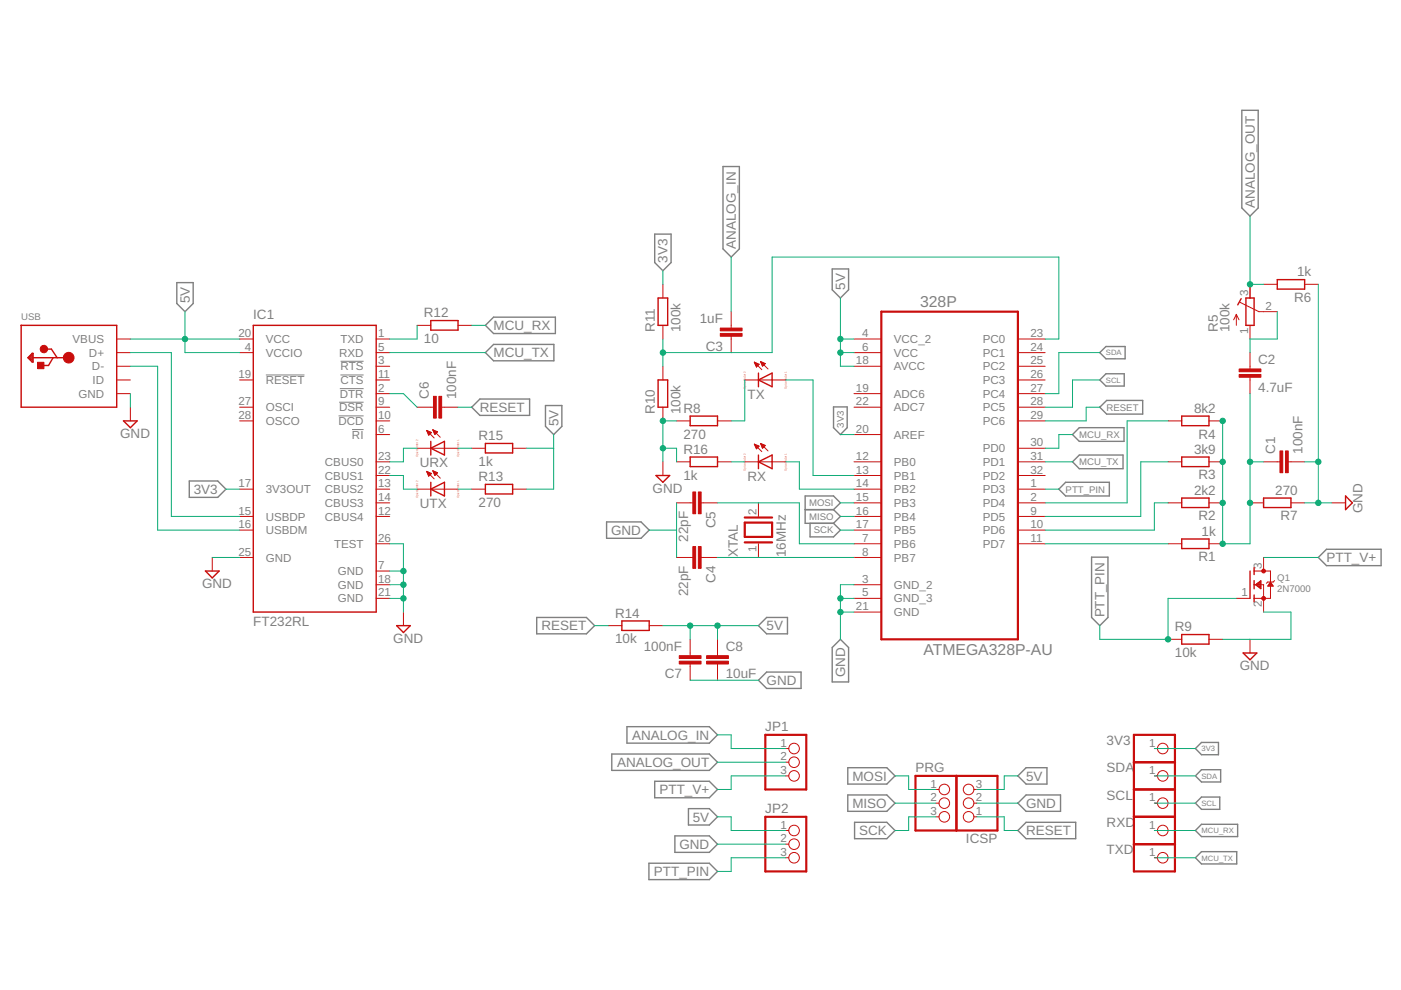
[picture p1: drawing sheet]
<svg xmlns="http://www.w3.org/2000/svg" width="297mm" height="210mm" viewBox="0 0 297 210" stroke-linecap="round" stroke-linejoin="round" font-family="sans-serif">
<defs><g id="words">
<g font-size="3.3" fill="#808080">
<text x="195.1" y="65">328P</text>
<text x="195.8" y="138.9">ATMEGA328P-AU</text>
</g>
<g font-size="2.9" fill="#808080">
<text x="266" y="44.1" transform="rotate(-90 266 44.1)">ANALOG_OUT</text>
<text x="156" y="52.8" transform="rotate(-90 156 52.8)">ANALOG_IN</text>
<text x="141.6" y="55.7" transform="rotate(-90 141.6 55.7)">3V3</text>
<text x="275" y="58.6">1k</text>
<text x="40.2" y="64.3" transform="rotate(-90 40.2 64.3)">5V</text>
<text x="179.2" y="61.5" transform="rotate(-90 179.2 61.5)">5V</text>
<text x="274.4" y="64">R6</text>
<text x="53.7" y="67.5">IC1</text>
<text x="89.9" y="67.3">R12</text>
<text x="104.6" y="70">MCU_RX</text>
<text x="138.8" y="70.4" transform="rotate(-90 138.8 70.4)">R11</text>
<text x="144.3" y="70.4" transform="rotate(-90 144.3 70.4)">100k</text>
<text x="148.3" y="68.5">1uF</text>
<text x="258.2" y="70.4" transform="rotate(-90 258.2 70.4)">R5</text>
<text x="260.7" y="70.4" transform="rotate(-90 260.7 70.4)">100k</text>
<text x="89.9" y="72.7">10</text>
<text x="104.6" y="75.8">MCU_TX</text>
<text x="149.6" y="74.3">C3</text>
<text x="266.8" y="77.2">C2</text>
<text x="266.8" y="83">4.7uF</text>
<text x="90.9" y="84.6" transform="rotate(-90 90.9 84.6)">C6</text>
<text x="96.7" y="84.6" transform="rotate(-90 96.7 84.6)">100nF</text>
<text x="101.8" y="87.4">RESET</text>
<text x="138.8" y="87.8" transform="rotate(-90 138.8 87.8)">R10</text>
<text x="144.3" y="87.8" transform="rotate(-90 144.3 87.8)">100k</text>
<text x="144.9" y="87.5">R8</text>
<text x="158.5" y="84.6">TX</text>
<text x="253.2" y="87.5">8k2</text>
<text x="25.5" y="92.9">GND</text>
<text x="101.5" y="93.3">R15</text>
<text x="118.4" y="90.4" transform="rotate(-90 118.4 90.4)">5V</text>
<text x="144.9" y="93">270</text>
<text x="254.1" y="93">R4</text>
<text x="89" y="99.1">URX</text>
<text x="101.5" y="98.8">1k</text>
<text x="144.9" y="101.7">1k</text>
<text x="144.9" y="96.2">R16</text>
<text x="158.5" y="102">RX</text>
<text x="253.2" y="96.2">3k9</text>
<text x="254.1" y="101.7">R3</text>
<text x="270.4" y="96.2" transform="rotate(-90 270.4 96.2)">C1</text>
<text x="276.2" y="96.2" transform="rotate(-90 276.2 96.2)">100nF</text>
<text x="41.1" y="104.7">3V3</text>
<text x="89" y="107.8">UTX</text>
<text x="101.5" y="107.5">270</text>
<text x="101.5" y="102">R13</text>
<text x="138.4" y="104.4">GND</text>
<text x="253.2" y="104.9">2k2</text>
<text x="270.4" y="104.9">270</text>
<text x="129.6" y="113.4">GND</text>
<text x="151.7" y="112" transform="rotate(-90 151.7 112)">C5</text>
<text x="254.1" y="110.3">R2</text>
<text x="254.8" y="113.6">1k</text>
<text x="271.5" y="110.3">R7</text>
<text x="288.9" y="108.8" transform="rotate(-90 288.9 108.8)">GND</text>
<text x="145.9" y="114.9" transform="rotate(-90 145.9 114.9)">22pF</text>
<text x="156.5" y="118.2" transform="rotate(-90 156.5 118.2)">XTAL</text>
<text x="166.6" y="118.2" transform="rotate(-90 166.6 118.2)">16MHz</text>
<text x="254.1" y="119">R1</text>
<text x="281.2" y="119.2">PTT_V+</text>
<text x="42.8" y="124.7">GND</text>
<text x="151.7" y="123.6" transform="rotate(-90 151.7 123.6)">C4</text>
<text x="130.4" y="131">R14</text>
<text x="145.9" y="126.4" transform="rotate(-90 145.9 126.4)">22pF</text>
<text x="234.2" y="130.9" transform="rotate(-90 234.2 130.9)">PTT_PIN</text>
<text x="53.7" y="132.7">FT232RL</text>
<text x="83.4" y="136.3">GND</text>
<text x="114.8" y="133.7">RESET</text>
<text x="130.4" y="136.4">10k</text>
<text x="162.5" y="133.7">5V</text>
<text x="249.1" y="133.8">R9</text>
<text x="136.5" y="138">100nF</text>
<text x="140.9" y="143.8">C7</text>
<text x="153.9" y="143.8">10uF</text>
<text x="153.9" y="138">C8</text>
<text x="179.2" y="143.6" transform="rotate(-90 179.2 143.6)">GND</text>
<text x="249.1" y="139.3">10k</text>
<text x="262.9" y="142.1">GND</text>
<text x="162.5" y="145.3">GND</text>
<text x="162.3" y="155.1">JP1</text>
<text x="134" y="156.8">ANALOG_IN</text>
<text x="234.6" y="158">3V3</text>
<text x="130.8" y="162.6">ANALOG_OUT</text>
<text x="180.7" y="165.5">MOSI</text>
<text x="194.1" y="163.8">PRG</text>
<text x="217.5" y="165.5">5V</text>
<text x="234.6" y="163.8">SDA</text>
<text x="139.8" y="168.4">PTT_V+</text>
<text x="162.3" y="172.5">JP2</text>
<text x="180.7" y="171.3">MISO</text>
<text x="217.5" y="171.3">GND</text>
<text x="234.6" y="169.6">SCL</text>
<text x="144" y="180">GND</text>
<text x="146.9" y="174.2">5V</text>
<text x="182.1" y="177.1">SCK</text>
<text x="204.8" y="178.8">ICSP</text>
<text x="217.5" y="177.1">RESET</text>
<text x="234.6" y="175.4">RXD</text>
<text x="138.6" y="185.8">PTT_PIN</text>
<text x="234.6" y="181.1">TXD</text>
</g>
<g font-size="2.5" fill="#808080">
<text x="264.6" y="62.8" transform="rotate(-90 264.6 62.8)">3</text>
<text x="268.3" y="65.7">2</text>
<text x="50.6" y="71.5">20</text>
<text x="80.2" y="71.5">1</text>
<text x="182.8" y="71.5">4</text>
<text x="218.5" y="71.5">23</text>
<text x="264.6" y="70.8" transform="rotate(-90 264.6 70.8)">1</text>
<text x="15.4" y="72.7">VBUS</text>
<text x="18.9" y="75.6">D+</text>
<text x="51.9" y="74.4">4</text>
<text x="56.4" y="72.7">VCC</text>
<text x="56.4" y="75.6">VCCIO</text>
<text x="71.9" y="75.6">RXD</text>
<text x="72.2" y="72.7">TXD</text>
<text x="80.2" y="74.4">5</text>
<text x="80.2" y="77.3">3</text>
<text x="181.5" y="77.3">18</text>
<text x="182.8" y="74.4">6</text>
<text x="189.5" y="72.7">VCC_2</text>
<text x="189.5" y="75.6">VCC</text>
<text x="208.4" y="72.7">PC0</text>
<text x="208.4" y="75.6">PC1</text>
<text x="218.5" y="74.4">24</text>
<text x="218.5" y="77.3">25</text>
<text x="19.5" y="78.5">D-</text>
<text x="19.6" y="81.4">ID</text>
<text x="50.6" y="80.2">19</text>
<text x="56.4" y="81.4">RESET</text>
<text x="72.2" y="81.4">CTS</text>
<text x="72.2" y="78.5">RTS</text>
<text x="80.2" y="80.2">11</text>
<text x="80.2" y="83">2</text>
<text x="181.5" y="83">19</text>
<text x="189.5" y="78.5">AVCC</text>
<text x="208.4" y="78.5">PC2</text>
<text x="208.4" y="81.4">PC3</text>
<text x="218.5" y="80.2">26</text>
<text x="218.5" y="83">27</text>
<text x="16.6" y="84.3">GND</text>
<text x="50.6" y="88.8">28</text>
<text x="50.6" y="85.9">27</text>
<text x="56.4" y="87.2">OSCI</text>
<text x="71.9" y="87.2">DSR</text>
<text x="72" y="84.3">DTR</text>
<text x="80.2" y="85.9">9</text>
<text x="80.2" y="88.8">10</text>
<text x="181.5" y="85.9">22</text>
<text x="189.5" y="84.3">ADC6</text>
<text x="189.5" y="87.2">ADC7</text>
<text x="208.4" y="84.3">PC4</text>
<text x="208.4" y="87.2">PC5</text>
<text x="218.5" y="85.9">28</text>
<text x="218.5" y="88.8">29</text>
<text x="56.4" y="90.1">OSCO</text>
<text x="71.8" y="90.1">DCD</text>
<text x="74.6" y="93">RI</text>
<text x="80.2" y="91.7">6</text>
<text x="181.5" y="91.7">20</text>
<text x="189.5" y="93">AREF</text>
<text x="208.4" y="90.1">PC6</text>
<text x="208.4" y="95.9">PD0</text>
<text x="218.5" y="94.6">30</text>
<text x="68.9" y="98.8">CBUS0</text>
<text x="68.9" y="101.7">CBUS1</text>
<text x="80.2" y="97.5">23</text>
<text x="80.2" y="100.4">22</text>
<text x="181.5" y="97.5">12</text>
<text x="181.5" y="100.4">13</text>
<text x="189.5" y="98.8">PB0</text>
<text x="189.5" y="101.7">PB1</text>
<text x="208.4" y="98.8">PD1</text>
<text x="208.4" y="101.7">PD2</text>
<text x="218.5" y="97.5">31</text>
<text x="218.5" y="100.4">32</text>
<text x="50.6" y="103.3">17</text>
<text x="56.4" y="104.6">3V3OUT</text>
<text x="68.9" y="104.6">CBUS2</text>
<text x="68.9" y="107.5">CBUS3</text>
<text x="80.2" y="103.3">13</text>
<text x="80.2" y="106.2">14</text>
<text x="181.5" y="103.3">14</text>
<text x="181.5" y="106.2">15</text>
<text x="189.5" y="104.6">PB2</text>
<text x="189.5" y="107.5">PB3</text>
<text x="208.4" y="104.6">PD3</text>
<text x="208.4" y="107.5">PD4</text>
<text x="218.5" y="103.3">1</text>
<text x="218.5" y="106.2">2</text>
<text x="50.6" y="109.1">15</text>
<text x="50.6" y="112">16</text>
<text x="56.4" y="110.4">USBDP</text>
<text x="56.4" y="113.3">USBDM</text>
<text x="68.9" y="110.4">CBUS4</text>
<text x="80.2" y="109.1">12</text>
<text x="160.4" y="109.1" transform="rotate(-90 160.4 109.1)">2</text>
<text x="181.5" y="109.1">16</text>
<text x="181.5" y="112">17</text>
<text x="189.5" y="110.4">PB4</text>
<text x="189.5" y="113.3">PB5</text>
<text x="208.4" y="110.4">PD5</text>
<text x="208.4" y="113.3">PD6</text>
<text x="218.5" y="109.1">9</text>
<text x="218.5" y="112">10</text>
<text x="50.6" y="117.8">25</text>
<text x="56.4" y="119.1">GND</text>
<text x="70.8" y="116.2">TEST</text>
<text x="80.2" y="114.9">26</text>
<text x="160.4" y="117.1" transform="rotate(-90 160.4 117.1)">1</text>
<text x="182.8" y="114.9">7</text>
<text x="182.8" y="117.8">8</text>
<text x="189.5" y="116.2">PB6</text>
<text x="189.5" y="119.1">PB7</text>
<text x="208.4" y="116.2">PD7</text>
<text x="218.5" y="114.9">11</text>
<text x="71.6" y="121.9">GND</text>
<text x="71.6" y="124.8">GND</text>
<text x="80.2" y="120.7">7</text>
<text x="80.2" y="123.6">18</text>
<text x="182.8" y="123.6">3</text>
<text x="189.5" y="124.8">GND_2</text>
<text x="267.5" y="120.7" transform="rotate(-90 267.5 120.7)">3</text>
<text x="71.6" y="127.7">GND</text>
<text x="80.2" y="126.5">21</text>
<text x="181.5" y="129.4">21</text>
<text x="182.8" y="126.5">5</text>
<text x="189.5" y="127.7">GND_3</text>
<text x="189.5" y="130.6">GND</text>
<text x="263.2" y="126.5">1</text>
<text x="267.5" y="128.7" transform="rotate(-90 267.5 128.7)">2</text>
<text x="165.5" y="158.3">1</text>
<text x="165.5" y="161.2">2</text>
<text x="243.6" y="158.3">1</text>
<text x="165.5" y="164.1">3</text>
<text x="197.3" y="167">1</text>
<text x="206.9" y="167">3</text>
<text x="243.6" y="164.1">1</text>
<text x="197.3" y="169.9">2</text>
<text x="197.3" y="172.8">3</text>
<text x="206.9" y="172.8">1</text>
<text x="206.9" y="169.9">2</text>
<text x="243.6" y="169.9">1</text>
<text x="165.5" y="175.7">1</text>
<text x="165.5" y="178.6">2</text>
<text x="243.6" y="175.7">1</text>
<text x="165.5" y="181.5">3</text>
<text x="243.6" y="181.5">1</text>
</g>
<g font-size="2" fill="#808080">
<text x="4.5" y="67.8">USB</text>
<text x="234.6" y="87.1">RESET</text>
<text x="178.9" y="90.7" transform="rotate(-90 178.9 90.7)">3V3</text>
<text x="228.8" y="92.9">MCU_RX</text>
<text x="228.8" y="98.6">MCU_TX</text>
<text x="171.5" y="107.3">MOSI</text>
<text x="225.9" y="104.4">PTT_PIN</text>
<text x="171.5" y="110.2">MISO</text>
<text x="172.6" y="113.1">SCK</text>
<text x="270.8" y="125.4">2N7000</text>
<text x="270.8" y="123.3">Q1</text>
</g>
<g font-size="1.6" fill="#808080">
<text x="234.5" y="75.3">SDA</text>
<text x="234.5" y="81.1">SCL</text>
<text x="254.7" y="159.3">3V3</text>
<text x="254.7" y="165.1">SDA</text>
<text x="254.7" y="170.9">SCL</text>
<text x="254.7" y="176.7">MCU_RX</text>
<text x="254.7" y="182.4">MCU_TX</text>
</g>
<g font-size=".6" fill="#ffba08">
<text x="158.1" y="82.4" transform="rotate(-90 158.1 82.4)">SpiceOrder 2</text>
<text x="166.8" y="82.4" transform="rotate(-90 166.8 82.4)">SpiceOrder 1</text>
<text x="88.7" y="96.9" transform="rotate(-90 88.7 96.9)">SpiceOrder 2</text>
<text x="97.4" y="96.9" transform="rotate(-90 97.4 96.9)">SpiceOrder 1</text>
<text x="158.1" y="99.8" transform="rotate(-90 158.1 99.8)">SpiceO</text>
<text x="158.1" y="97.7" transform="rotate(-90 158.1 97.7)">rder 2</text>
<text x="166.8" y="99.8" transform="rotate(-90 166.8 99.8)">SpiceO</text>
<text x="166.8" y="97.7" transform="rotate(-90 166.8 97.7)">rder 1</text>
<text x="88.7" y="105.6" transform="rotate(-90 88.7 105.6)">SpiceOrder 2</text>
<text x="97.4" y="105.6" transform="rotate(-90 97.4 105.6)">SpiceOrder 1</text>
</g>
</g></defs>
<path d="M56.4 79.5h8.2M72.2 79.5h4.9M72.2 76.6h4.9M71.8 88.2h5.3M71.9 85.3h5.2M72.1 82.4h5M74.6 91.1h2.5" fill="none" stroke="#808080" stroke-width=".21"/>
<g fill="none" stroke="#808080" stroke-width=".3">
<path d="M153.3 35.3h3.5v17.5l-1.8 1.7-1.7-1.7zM263.3 23.4h3.5v20.7l-1.8 1.7-1.7-1.7zM37.5 59.9h3.5v4.4l-1.8 1.8-1.7-1.8zM138.8 49.6h3.5v6.1l-1.8 1.7-1.7-1.7zM176.4 57h3.5v4.4l-1.7 1.8-1.8-1.8zM102.9 74.8l1.7-1.8h12.8v3.5h-12.8zM102.9 69l1.7-1.8h13.2v3.5h-13.2zM233.2 74.8l1.3-1.3h4v2.6h-4zM100 86.3l1.7-1.7h10.6v3.5h-10.6zM115.7 86h3.4v4.4l-1.7 1.7-1.7-1.7zM176.7 86.3h2.9v4.4l-1.4 1.4-1.5-1.4zM227.4 97.9l1.4-1.4h9.3v2.9h-9.3z"/>
<path d="M228.8 90.7h9.5v2.9h-9.5l-1.4-1.5zM233.2 86.3l1.4-1.4h7.7v2.9h-7.7zM233.2 80.6l1.3-1.4h3.9v2.7h-3.9zM40.1 102h6.1l1.7 1.7-1.7 1.8h-6.1zM128.6 110.7h7.3l1.7 1.7-1.7 1.7h-7.3zM170.7 108.1h6M171.7 111v2.8h5l1.5-1.4-1.5-1.4M176.7 108.1l1.5-1.5-1.5-1.4h-6v5.8h6M176.7 108.1l1.5 1.4-1.5 1.5M225.9 102.3h9.3v2.9h-9.3l-1.4-1.5zM231.4 118.1h3.5v12.8l-1.7 1.8-1.8-1.8zM279.5 118.2l1.7-1.7h11.6v3.4h-11.6z"/>
<path d="M113.8 130.9h10.5l1.8 1.8-1.8 1.7h-10.5zM160.8 132.7l1.7-1.8h4.5v3.5h-4.5zM178.2 135.6l1.7 1.7v7.3h-3.5v-7.3zM129.7 159.9h20.7l1.7 1.7-1.7 1.7h-20.7zM132.9 154.1h17.5l1.7 1.7-1.7 1.8h-17.5zM160.8 144.2l1.7-1.7h7.3v3.5h-7.3zM253.4 158.7l1.3-1.3h3.6v2.6h-3.6zM138.8 165.7h11.6l1.7 1.7-1.7 1.7h-11.6zM143.1 177.2h7.3l1.7 1.8-1.7 1.7h-7.3zM146 171.4h4.4l1.7 1.8-1.7 1.7h-4.4zM179.7 168.6h8.3l1.8 1.7-1.8 1.7h-8.3zM179.7 162.8h8.3l1.8 1.7-1.8 1.7h-8.3z"/>
<path d="M181.2 174.3h6.8l1.8 1.8-1.8 1.7h-6.8zM215.8 170.3l1.8-1.7h7.3v3.4h-7.3zM215.8 164.5l1.8-1.7h4.4v3.4h-4.4zM215.8 176.1l1.8-1.8h10.5v3.5h-10.5zM253.4 170.3l1.3-1.3h3.9v2.6h-3.9zM254.7 174.8h7.7v2.6h-7.7l-1.3-1.3zM254.7 163.2h4.1v2.6h-4.1l-1.3-1.3zM137.6 183h12.8l1.7 1.8-1.7 1.7h-12.8zM253.4 181.9l1.3-1.3h7.5v2.6h-7.5z"/>
</g>
<g fill="none" stroke="#c90d0c" stroke-width=".3">
<path d="M270.8 59.3h5.8v2h-5.8zM4.4 69h20.3v17.3h-20.2v-17.3M5.9 75.8l.9-.9h.2v1.9h-.2zM6.1 75.8l.5-.4v.9l-.3-.2v-.3M6.8 74.9v1.6M7 75.8h7.6M9.8 74h1.1l1.2 1.8M11.3 75.8l-1 1.7h-1.4M53.7 69h26.1v60.8h-26.1zM91.3 68h5.8v2h-5.8zM139.5 63.2h2.1v5.8h-2.1zM160.8 79.1v2.9"/>
<path d="M263.1 63.3l-.7 1.3M264.2 63.2h1.7v5.8h-1.7zM26.2 89.2h2.9l-1.5 1.5zM91.3 93.6v2.9M91.3 95l2.9-1.4v2.9zM102.9 94h5.8v2h-5.8zM139.5 80.6h2.1v5.7h-2.1zM146.3 96.9h5.8v2h-5.8zM146.3 88.2h5.8v2.1h-5.8zM160.8 80.6l2.9-1.5v2.9zM160.8 96.5v2.9M160.8 97.9l2.9-1.4v2.9z"/>
<path d="M250.5 88.2h5.8v2.1h-5.8zM250.5 96.9h5.8v2h-5.8zM91.3 102.3v2.9M91.3 103.7l2.9-1.4v2.9zM102.9 102.7h5.8v2h-5.8zM139.1 100.8h2.9l-1.5 1.5zM250.5 114.3h5.8v2h-5.8zM250.5 105.6h5.8v2h-5.8zM267.9 105.6h5.8v2h-5.8zM285.3 105.2l1.4 1.4-1.4 1.5zM43.6 121.1h2.9l-1.5 1.4zM84.1 132.7h2.9l-1.5 1.4z"/>
<path d="M131.8 131.7h5.8v2h-5.8zM250.5 134.5h5.8v2.1h-5.8zM263.6 138.5h2.9l-1.5 1.4zM265 121.1v5.8M265.9 120.4v1.4M265.9 123.1v1.7M265.9 126.2v1.4"/>
</g>
<g fill="none" stroke="#c90d0c" stroke-width=".21">
<path d="M24.7 71.9h2.9M24.7 74.8h2.9M24.7 77.7h2.9M50.8 71.9h2.9M50.8 74.8h2.9M79.8 71.9h2.8M79.8 74.8h2.8M79.8 77.7h2.8M88.4 69h2.9M97.1 69h2.9M140.5 60.3v2.9M140.5 69v2.9"/>
<path d="M140.5 77.7v2.9M155 66.1v3.5M155 71.3v3.5M159.9 76.8l1.6 1.6M159.9 76.8h.1M159.9 76.8l1.1 .4-.6 .6M159.9 76.8l.5 1M160 77h.3M160.1 77.1h.6M160.1 77.2h.8M160.2 77.4h.6M160.3 77.5h.4"/>
<path d="M160.3 77.7h.2M160.4 77.8h.1M161.2 76.6l1.6 1.6M161.2 76.6l1.1 .5M161.2 76.6l.5 1.1 .6-.6M161.2 76.7h.1M161.3 76.8h.3M161.4 77h.5M161.4 77.1h.8M161.5 77.2h.6M161.5 77.4h.4M161.6 77.5h.2"/>
<path d="M181.1 71.9h5.8M181.1 74.8h5.8M181.1 77.7h5.8M215.8 71.9h5.8M215.8 74.8h5.8M215.8 77.7h5.8M262.1 66.7v2.3M262.1 66.7l-.5 1.1M262.1 66.7l.6 1.1M262.9 64.1l4 2h3.9M265 60.3v2.9M265 69v2.9"/>
<path d="M265 74.8v3.4M265 80v3.5M267.9 60.3h2.9M276.6 60.3h2.9M24.7 80.6h2.9M24.7 83.5h2.9M27.6 86.3v2.9M50.8 89.2h2.9M50.8 86.3h2.9M50.8 80.6h2.9M79.8 89.2h2.8M79.8 86.3h2.8"/>
<path d="M79.8 80.6h2.8M79.8 83.5h2.8M79.8 92.1h2.8M79.8 97.9h2.8M88.4 86.3h3.5M88.4 95h8.7M90.5 91.3l1.6 1.6M90.5 91.3h.1M90.5 91.3l1 .4M90.5 91.3l.4 1 .6-.6M90.5 99.9l1.6 1.6M90.5 99.9l1 .5-.6 .6z"/>
<path d="M90.5 91.4h.3M90.6 91.6h.6M90.7 91.7h.8M90.7 91.9h.6M90.8 92h.4M90.8 92.1h.2M91.8 91.1l1.5 1.6M91.8 91.1l1 .4-.6 .6zM91.8 99.8l1.5 1.6M91.8 99.8l1 .4M91.8 99.8l.4 1M91.8 91.1h.1"/>
<path d="M91.8 99.9h.3M91.8 91.3h.4M91.9 91.4h.6M91.9 91.6h.9M92 91.7h.6M92.1 91.9h.4M92.1 92h.2M93.6 86.3h3.5M100 95h2.9M108.7 95h2.9M140.5 86.3v2.9M140.5 97.9v2.9"/>
<path d="M143.4 89.2h2.9M143.4 97.9h2.9M152.1 89.2h2.9M152.1 97.9h2.9M157.9 80.6h8.7M157.9 97.9h8.7M159.9 94.2l1.6 1.6M159.9 94.2l1.1 .4-.6 .6zM160 94.3h.2M160 94.4h.5M160.1 94.6h.7M160.2 94.7h.6"/>
<path d="M160.2 94.8h.5M160.3 95h.3M160.4 95.1h.1M161.2 94l1.6 1.6M161.2 94l1.1 .4-.6 .6zM161.3 94.1h.2M161.4 94.3h.4M161.4 94.4h.8M161.5 94.6h.7M161.5 94.7h.5M161.6 94.8h.3M161.6 95h.1"/>
<path d="M181.1 86.3h5.8M181.1 83.5h5.8M181.1 92.1h5.8M181.1 97.9h5.8M215.8 89.2h5.8M215.8 86.3h5.8M215.8 80.6h5.8M215.8 83.5h5.8M215.8 97.9h5.8M215.8 95h5.8M247.6 89.2h2.9M247.6 97.9h2.9"/>
<path d="M256.3 89.2h2.9M256.3 97.9h2.9M267.9 97.9h3.5M273.1 97.9h3.5M45 118.2v2.9M50.8 103.7h2.9M50.8 109.5h2.9M50.8 112.4h2.9M50.8 118.2h2.9M79.8 103.7h2.8M79.8 109.5h2.8M79.8 100.8h2.8"/>
<path d="M79.8 106.6h2.8M79.8 115.3h2.8M88.4 103.7h8.7M90.5 100.1h.3M90.6 100.2h.5M90.6 100.4h.8M90.7 100.5h.6M90.8 100.6h.4M90.8 100.8h.3M90.9 100.9h.1M91.9 100.1h.5M91.9 100.2h.9"/>
<path d="M92 100.4h.6M92.1 100.5h.4M92.1 100.6h.3M92.2 100.8h.1M92.8 100.2l-.6 .6M100 103.7h2.9M108.7 103.7h2.9M143.4 106.6h3.5M143.4 118.2h3.5M148.7 106.6h3.4M148.7 118.2h3.4M160.8 106.6v2.9"/>
<path d="M160.8 115.3v2.9M181.1 103.7h5.8M181.1 109.5h5.8M181.1 112.4h5.8M181.1 100.8h5.8M181.1 106.6h5.8M181.1 118.2h5.8M181.1 115.3h5.8M215.8 103.7h5.8M215.8 109.5h5.8M215.8 112.4h5.8M215.8 100.8h5.8"/>
<path d="M215.8 106.6h5.8M215.8 115.3h5.8M247.6 106.6h2.9M247.6 115.3h2.9M256.3 106.6h2.9M256.3 115.3h2.9M265 106.6h2.9M267.9 118.2v2.9M273.7 106.6h2.9M282.4 106.6h2.9M79.8 121.1h2.8M79.8 124h2.8"/>
<path d="M79.8 126.9h2.8M85.5 129.8v2.9M129 132.7h2.8M137.6 132.7h2.9M146.3 135.6v3.4M152.1 135.6v3.4M181.1 124h5.8M181.1 126.9h5.8M181.1 129.8h5.8M247.6 135.6h2.9M256.3 135.6h2.9M262.1 126.9h2.9"/>
<path d="M265 135.6v2.9M265.9 121.1h3.5v5.8h-3.5M265.9 124h2v5.8M266.2 124l1.1-.9v1.7zM266.2 123.9h1.1M266.3 124.1h1M266.4 123.8h.9M266.5 124.2h.8M266.6 123.7h.7M266.7 124.4h.6M266.8 123.5h.5M266.9 124.5h.4"/>
<path d="M267 123.4h.3M267.1 124.7h.2M267.2 123.2h.1M267.3 124.8h.1M268.9 124.1h.9M269 123.9h.7M269.1 123.8h.5M269.2 123.7h.3M269.3 123.5h.1M269.4 123.4l.5 .9h-1.1zM270.2 123.1l-.3 .3h-1.1l-.3 .3M146.3 140.8v3.4"/>
<path d="M152.1 140.8v3.4M166.6 158.7h.6M244.8 158.7h.6M166.6 161.6h.6M166.6 164.5h.6M166.6 176.1h.6M166.6 179h.6M198.4 167.4h.7M198.4 170.3h.7M198.4 173.2h.7M206.5 167.4h.6M206.5 170.3h.6"/>
<path d="M206.5 173.2h.6M244.8 164.5h.6M244.8 176.1h.6M244.8 170.3h.6M166.6 181.9h.6M244.8 181.9h.6"/>
<circle cx="168.4" cy="158.7" r="1.12"/>
<circle cx="246.5" cy="158.7" r="1.12"/>
<circle cx="168.4" cy="179" r="1.12"/>
<circle cx="168.4" cy="176.1" r="1.12"/>
<circle cx="168.4" cy="164.5" r="1.12"/>
<circle cx="168.4" cy="161.6" r="1.12"/>
<circle cx="200.2" cy="173.2" r="1.12"/>
<circle cx="200.2" cy="170.3" r="1.12"/>
<circle cx="200.2" cy="167.4" r="1.12"/>
<circle cx="205.4" cy="173.2" r="1.12"/>
<circle cx="205.4" cy="167.4" r="1.12"/>
<circle cx="205.4" cy="170.3" r="1.12"/>
<circle cx="246.5" cy="176.1" r="1.12"/>
<circle cx="246.5" cy="164.5" r="1.12"/>
<circle cx="246.5" cy="170.3" r="1.12"/>
<circle cx="168.4" cy="181.9" r="1.12"/>
<circle cx="246.5" cy="181.9" r="1.12"/>
</g>
<g fill="#c90d0c" stroke="#c90d0c" stroke-width=".21">
<circle cx="267.9" cy="126.9" r=".4"/>
<circle cx="267.9" cy="121.1" r=".4"/>
<circle cx="14.6" cy="75.8" r="1.14"/>
<circle cx="9.3" cy="74" r=".8"/>
</g>
<g fill="#c90d0c" stroke="#c90d0c" stroke-width=".21">
<path d="M272.5 95.6h.6v4.6h-.6z"/>
<path d="M271.4 95.6h.6v4.6h-.6z"/>
<path d="M152.7 69.6h4.6v.5h-4.6z"/>
<path d="M152.7 70.7h4.6v.6h-4.6z"/>
<path d="M262.7 79.4h4.6v.6h-4.6z"/>
<path d="M262.7 78.2h4.6v.6h-4.6z"/>
<path d="M146.9 115.9h.6v4.6h-.6z"/>
<path d="M148.1 115.9h.6v4.6h-.6z"/>
<path d="M146.9 104.3h.6v4.6h-.6z"/>
<path d="M148.1 104.3h.6v4.6h-.6z"/>
<path d="M8 76.8h1.3v1.4h-1.3z"/>
<path d="M93 84h.6v4.6h-.6z"/>
<path d="M91.9 84h.6v4.6h-.6z"/>
<path d="M144 139h4.6v.6h-4.6z"/>
<path d="M144 140.2h4.6v.6h-4.6z"/>
<path d="M149.8 140.2h4.6v.6h-4.6z"/>
<path d="M149.8 139h4.6v.6h-4.6z"/>
</g>
<g fill="none" stroke="#c90d0c" stroke-width=".47">
<path d="M186.9 66.1h28.9v69.5h-28.9zM157.9 110.8h5.8v3h-5.8zM157.9 109.7h5.8M157.9 115h5.8M162.3 155.8h8.6v11.6h-8.6zM240.4 155.8h8.7v29h-8.7zM162.3 173.2h8.6v11.6h-8.6zM194.1 164.5h17.4v11.6h-17.4zM202.8 164.5v11.6M240.4 167.4h8.7M240.4 173.2h8.7M240.4 161.6h8.7"/>
<path d="M240.4 179h8.7"/>
</g>
<g fill="none" stroke="#0dab76" stroke-width=".21">
<path d="M140.5 57.4v2.9M155 54.5v11.6M265 45.8v14.5h2.9M27.6 77.7h5.8v34.7h17.4M27.6 71.9h23.2M27.6 74.8h8.7v34.7h14.5M39.2 66.1v8.7h11.6M82.6 74.8h20.3M88.4 69v2.9h-5.8M100 69h2.9M140.5 71.9v5.8M178.2 63.2v14.5h2.9"/>
<path d="M178.2 71.9h2.9M178.2 74.8h2.9M221.6 71.9h2.9v-17.4h-60.8v20.3h-23.2M233.2 74.8h-8.7v8.7h-2.9M270.8 66.1v5.8h-5.8v2.9M279.5 60.3v46.3M27.6 83.5v2.8M82.6 83.5h2.9l2.9 2.8M88.4 95h-2.9v2.9h-2.9M97.1 95h2.9M97.1 86.3h2.9M111.6 95h5.8"/>
<path d="M117.4 92.1v11.6h-5.8M140.5 95h2.9v2.9M143.4 89.2h-2.9v8.7M155 97.9h2.9M157.9 80.6v8.6h-2.9M166.6 97.9h2.9v5.8h11.6M166.6 80.6h5.8v20.2h8.7M178.2 92.1h2.9M221.6 97.9h5.8M227.4 92.1h-2.9v2.9h-2.9M233.2 86.3h-2.9v2.9h-8.7M233.2 80.6h-5.8v5.7h-5.8"/>
<path d="M247.6 89.2h-8.6v17.4h-17.4M247.6 97.9h-5.7v11.6h-20.3M265 97.9h2.9M265 83.5v31.8h-5.8v-26.1M276.6 97.9h2.9M45 118.2h5.8M47.9 103.7h2.9M82.6 100.8h2.9v2.9h2.9M82.6 115.3h2.9v14.5M97.1 103.7h2.9M137.6 112.4h5.8M143.4 106.6v11.6"/>
<path d="M152.1 106.6h17.4v8.7h11.6M152.1 118.2h29M178.2 106.6h2.9M178.2 112.4h2.9M178.2 109.5h2.9M221.6 115.3h26M221.6 103.7h2.9M247.6 106.6h-2.8v5.8h-23.2M267.9 118.2h11.6M276.6 106.6h5.8M82.6 121.1h2.9M82.6 124h2.9"/>
<path d="M82.6 126.9h2.9M126.1 132.7h2.9M140.5 132.7h20.3M146.3 132.7v2.9M152.1 132.7v2.9M178.2 129.8h2.9M178.2 126.9h2.9M181.1 124h-2.9v11.6M262.1 126.9h-14.5v8.7h-14.4v-2.9M267.9 129.8h5.8v5.8h-14.5M146.3 144.2h14.5M152.1 155.8h2.9v2.9h11.6"/>
<path d="M244.8 158.7h8.6M152.1 179h14.5M152.1 161.6h14.5M152.1 173.2h2.9v2.9h11.6M166.6 164.5h-11.6v2.9h-2.9M189.8 170.3h8.6M189.8 164.5h2.9v2.9h5.7M198.4 173.2h-5.7v2.9h-2.9M207.1 170.3h8.7M207.1 173.2h5.8v2.9h2.9M215.8 164.5h-2.9v2.9h-5.8M244.8 170.3h8.6"/>
<path d="M244.8 164.5h8.6M244.8 176.1h8.6M166.6 181.9h-11.6v2.9h-2.9M244.8 181.9h8.6"/>
</g>
<g fill="#0dab76" stroke="#0dab76" stroke-width=".21">
<circle cx="279.5" cy="97.9" r=".57"/>
<circle cx="279.5" cy="106.6" r=".57"/>
<circle cx="140.5" cy="89.2" r=".57"/>
<circle cx="140.5" cy="95" r=".57"/>
<circle cx="85.5" cy="121.1" r=".57"/>
<circle cx="85.5" cy="124" r=".57"/>
<circle cx="85.5" cy="126.9" r=".57"/>
<circle cx="178.2" cy="126.9" r=".57"/>
<circle cx="178.2" cy="129.8" r=".57"/>
<circle cx="265" cy="97.9" r=".57"/>
<circle cx="265" cy="106.6" r=".57"/>
<circle cx="259.2" cy="115.3" r=".57"/>
<circle cx="259.2" cy="106.6" r=".57"/>
<circle cx="259.2" cy="97.9" r=".57"/>
<circle cx="259.2" cy="89.2" r=".57"/>
<circle cx="265" cy="60.3" r=".57"/>
<circle cx="39.2" cy="71.9" r=".57"/>
<circle cx="146.3" cy="132.7" r=".57"/>
<circle cx="152.1" cy="132.7" r=".57"/>
<circle cx="178.2" cy="71.9" r=".57"/>
<circle cx="178.2" cy="74.8" r=".57"/>
<circle cx="140.5" cy="74.8" r=".57"/>
<circle cx="247.6" cy="135.6" r=".57"/>
</g>
<use href="#words"/>
</svg>
